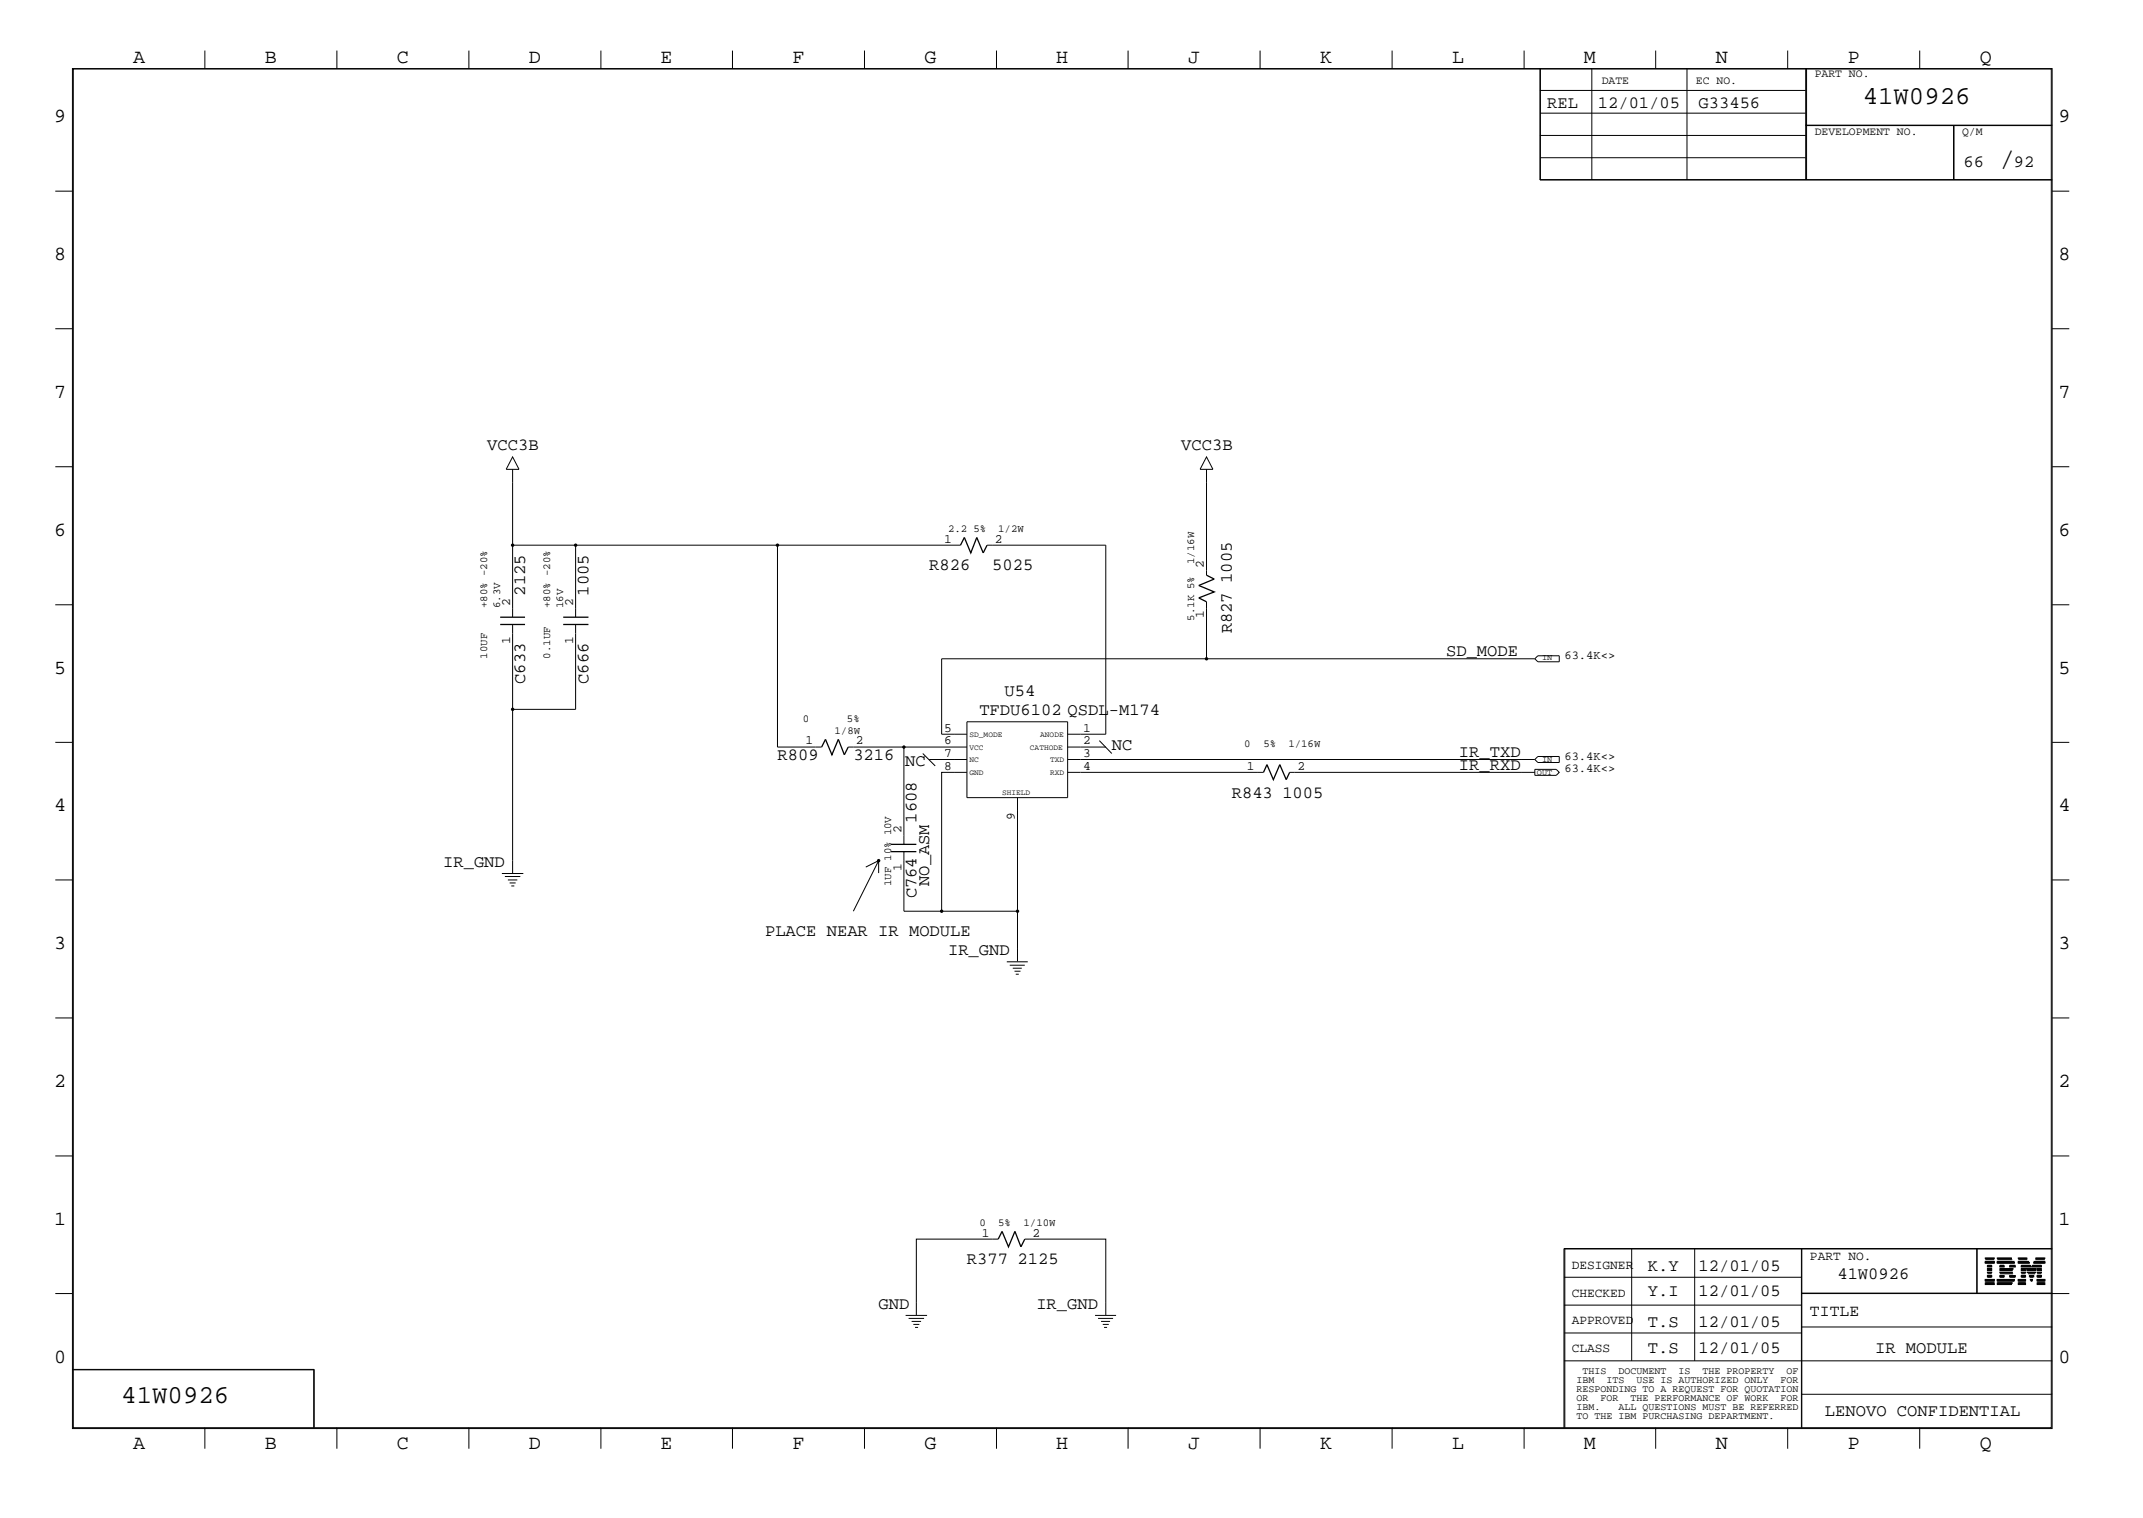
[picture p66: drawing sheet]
<svg xmlns="http://www.w3.org/2000/svg" width="423mm" height="300mm" viewBox="0 0 423 300" stroke-linecap="round" stroke-linejoin="round" font-family="sans-serif">
<defs><g id="words">
<text font-size="5.2" x="395" y="32.9">/</text>
<g font-size="5.1">
<text x="368" y="20.5">41W0926</text>
<text x="24" y="277.2">41W0926</text>
</g>
<g font-size="4">
<text x="26.3" y="12.5">A</text>
<text x="52.3" y="12.5">B</text>
<text x="78.4" y="12.5">C</text>
<text x="104.5" y="12.5">D</text>
<text x="130.5" y="12.5">E</text>
<text x="156.5" y="12.5">F</text>
<text x="182.6" y="12.5">G</text>
<text x="208.6" y="12.5">H</text>
<text x="234.7" y="12.5">J</text>
<text x="260.8" y="12.5">K</text>
<text x="286.9" y="12.5">L</text>
<text x="312.8" y="12.5">M</text>
<text x="338.9" y="12.5">N</text>
<text x="365" y="12.5">P</text>
<text x="391.1" y="12.5">Q</text>
<text x="10.7" y="24.1">9</text>
<text x="406.7" y="24.1">9</text>
<text x="10.7" y="51.4">8</text>
<text x="406.7" y="51.4">8</text>
<text x="10.7" y="78.6">7</text>
<text x="406.7" y="78.6">7</text>
<text x="10.7" y="105.8">6</text>
<text x="406.7" y="105.8">6</text>
<text x="10.7" y="133.1">5</text>
<text x="406.7" y="133.1">5</text>
<text x="10.7" y="160.2">4</text>
<text x="406.7" y="160.2">4</text>
<text x="10.7" y="187.5">3</text>
<text x="406.7" y="187.5">3</text>
<text x="10.7" y="214.6">2</text>
<text x="406.7" y="214.6">2</text>
<text x="10.7" y="241.9">1</text>
<text x="406.7" y="241.9">1</text>
<text x="10.7" y="269.2">0</text>
<text x="406.7" y="269.2">0</text>
<text x="26.3" y="286.2">A</text>
<text x="52.3" y="286.2">B</text>
<text x="78.4" y="286.2">C</text>
<text x="104.5" y="286.2">D</text>
<text x="130.5" y="286.2">E</text>
<text x="156.5" y="286.2">F</text>
<text x="182.6" y="286.2">G</text>
<text x="208.6" y="286.2">H</text>
<text x="234.7" y="286.2">J</text>
<text x="260.8" y="286.2">K</text>
<text x="286.9" y="286.2">L</text>
<text x="312.8" y="286.2">M</text>
<text x="338.9" y="286.2">N</text>
<text x="365" y="286.2">P</text>
<text x="391.1" y="286.2">Q</text>
</g>
<g font-size="3.4">
<text x="305.6" y="21.4">REL</text>
<text x="315.6" y="21.4">12/01/05</text>
<text x="335.5" y="21.4">G33456</text>
<text x="387.9" y="32.9">66</text>
<text x="397.8" y="32.9">92</text>
<text x="96.3" y="89">VCC3B</text>
<text x="233.3" y="89">VCC3B</text>
<text x="183.6" y="112.7">R826</text>
<text x="196" y="112.7">5025</text>
<text x="103.7" y="117.7" transform="rotate(-90 103.7 117.7)">2125</text>
<text x="116.2" y="117.7" transform="rotate(-90 116.2 117.7)">1005</text>
<text x="243.3" y="115.1" transform="rotate(-90 243.3 115.1)">1005</text>
<text x="243.3" y="125.1" transform="rotate(-90 243.3 125.1)">R827</text>
<text x="285.7" y="129.6">SD_MODE</text>
<text x="103.7" y="135.1" transform="rotate(-90 103.7 135.1)">C633</text>
<text x="116.2" y="135.1" transform="rotate(-90 116.2 135.1)">C666</text>
<text x="198.5" y="137.6">U54</text>
<text x="193.5" y="141.3">TFDU6102 QSDL-M174</text>
<text x="219.6" y="148.2">NC</text>
<text x="288.2" y="149.5">IR_TXD</text>
<text x="153.6" y="150">R809</text>
<text x="168.6" y="150">3216</text>
<text x="178.8" y="151.2">NC</text>
<text x="288.2" y="152.1">IR_RXD</text>
<text x="243.3" y="157.6">R843</text>
<text x="253.3" y="157.6">1005</text>
<text x="181" y="162.5" transform="rotate(-90 181 162.5)">1608</text>
<text x="87.5" y="171.3">IR_GND</text>
<text x="181" y="177.5" transform="rotate(-90 181 177.5)">C764</text>
<text x="183.6" y="175" transform="rotate(-90 183.6 175)">NO_ASM</text>
<text x="151.1" y="184.9">PLACE NEAR IR MODULE</text>
<text x="187.3" y="188.7">IR_GND</text>
<text x="191" y="249.8">R377</text>
<text x="201" y="249.8">2125</text>
<text x="325.5" y="251">K.Y</text>
<text x="335.5" y="251">12/01/05</text>
<text x="325.5" y="255.9">Y.I</text>
<text x="335.5" y="255.9">12/01/05</text>
<text x="363" y="252.7">41W0926</text>
<text x="173.6" y="258.5">GND</text>
<text x="204.7" y="258.5">IR_GND</text>
<text x="325.5" y="262.2">T.S</text>
<text x="335.5" y="262.2">12/01/05</text>
<text x="325.5" y="267.2">T.S</text>
<text x="335.5" y="267.2">12/01/05</text>
<text x="370.4" y="267.2">IR MODULE</text>
<text x="360.5" y="279.7">LENOVO CONFIDENTIAL</text>
</g>
<text font-size="3.2" x="357.5" y="260">TITLE</text>
<g font-size="2.5">
<text x="186.5" y="107.2">1</text>
<text x="196.5" y="107.2">2</text>
<text x="237.8" y="112.2" transform="rotate(-90 237.8 112.2)">2</text>
<text x="100.8" y="119.6" transform="rotate(-90 100.8 119.6)">2</text>
<text x="113.2" y="119.6" transform="rotate(-90 113.2 119.6)">2</text>
<text x="237.8" y="122.2" transform="rotate(-90 237.8 122.2)">1</text>
<text x="100.8" y="127.2" transform="rotate(-90 100.8 127.2)">1</text>
<text x="113.2" y="127.2" transform="rotate(-90 113.2 127.2)">1</text>
<text x="159.1" y="147.1">1</text>
<text x="169.1" y="147.1">2</text>
<text x="186.5" y="144.6">5</text>
<text x="186.5" y="147.1">6</text>
<text x="186.5" y="149.5">7</text>
<text x="214" y="144.6">1</text>
<text x="214" y="149.5">3</text>
<text x="214" y="147.1">2</text>
<text x="186.5" y="152.1">8</text>
<text x="214" y="152.1">4</text>
<text x="246.3" y="152.1">1</text>
<text x="256.3" y="152.1">2</text>
<text x="178.1" y="164.5" transform="rotate(-90 178.1 164.5)">2</text>
<text x="200.5" y="162.1" transform="rotate(-90 200.5 162.1)">9</text>
<text x="178.1" y="172" transform="rotate(-90 178.1 172)">1</text>
<text x="194" y="244.3">1</text>
<text x="204" y="244.3">2</text>
<text x="310.5" y="250.6">DESIGNER</text>
<text x="357.5" y="248.8">PART NO.</text>
<text x="310.5" y="256.1">CHECKED</text>
<text x="310.5" y="261.5">APPROVED</text>
<text x="310.5" y="267">CLASS</text>
</g>
<g font-size="2.4">
<text x="309" y="130.1">63.4K&lt;&gt;</text>
<text x="309" y="152.6">63.4K&lt;&gt;</text>
<text x="309" y="150">63.4K&lt;&gt;</text>
</g>
<g font-size="2.3">
<text x="316.4" y="16.7">DATE</text>
<text x="335" y="16.7">EC NO.</text>
<text x="358.5" y="15.2">PART NO.</text>
<text x="358.5" y="26.6">DEVELOPMENT NO.</text>
<text x="387.6" y="26.6">Q/M</text>
</g>
<g font-size="2.1">
<text x="187.3" y="105.2">2.2</text>
<text x="192.3" y="105.2">5%</text>
<text x="197.2" y="105.2">1/2W</text>
<text x="235.9" y="111.4" transform="rotate(-90 235.9 111.4)">1/16W</text>
<text x="96.3" y="120.1" transform="rotate(-90 96.3 120.1)">+80% -20%</text>
<text x="98.8" y="120.1" transform="rotate(-90 98.8 120.1)">6.3V</text>
<text x="108.7" y="120.1" transform="rotate(-90 108.7 120.1)">+80% -20%</text>
<text x="111.3" y="120.1" transform="rotate(-90 111.3 120.1)">16V</text>
<text x="235.9" y="122.6" transform="rotate(-90 235.9 122.6)">5.1K 5%</text>
<text x="96.3" y="130.1" transform="rotate(-90 96.3 130.1)">10UF</text>
<text x="108.7" y="130.1" transform="rotate(-90 108.7 130.1)">0.1UF</text>
<text x="158.6" y="142.6">0</text>
<text x="167.3" y="142.6">5%</text>
<text x="164.8" y="145">1/8W</text>
<text x="245.8" y="147.6">0</text>
<text x="249.6" y="147.6">5%</text>
<text x="254.5" y="147.6">1/16W</text>
<text x="176" y="175" transform="rotate(-90 176 175)">1UF 10% 10V</text>
<text x="193.5" y="242.2">0</text>
<text x="197.2" y="242.2">5%</text>
<text x="202.2" y="242.2">1/10W</text>
</g>
<g font-size="2">
<text x="311.4" y="273.2">IBM</text>
<text x="311.4" y="275">RESPONDING TO A REQUEST FOR QUOTATION</text>
<text x="312.6" y="271.4">THIS</text>
<text x="317.3" y="273.2">ITS</text>
<text x="319.7" y="271.4">DOCUMENT</text>
<text x="323.3" y="273.2">USE IS AUTHORIZED ONLY</text>
<text x="331.6" y="271.4">IS</text>
<text x="336.3" y="271.4">THE PROPERTY</text>
<text x="351.7" y="273.2">FOR</text>
<text x="352.9" y="271.4">OF</text>
<text x="311.4" y="276.7">OR</text>
<text x="311.4" y="278.6">IBM.</text>
<text x="311.4" y="280.2">TO THE IBM PURCHASING DEPARTMENT.</text>
<text x="316.1" y="276.7">FOR</text>
<text x="319.7" y="278.6">ALL QUESTIONS MUST BE REFERRED</text>
<text x="322.1" y="276.7">THE PERFORMANCE OF WORK</text>
<text x="351.7" y="276.7">FOR</text>
</g>
<g font-size="1.7">
<text x="304.6" y="130.5">IN</text>
<text x="303.6" y="153">OUT</text>
<text x="304.6" y="150.5">IN</text>
</g>
<g font-size="1.6">
<text x="191.5" y="145.5">SD_MODE</text>
<text x="191.5" y="148.1">VCC</text>
<text x="203.5" y="148.1">CATHODE</text>
<text x="205.5" y="145.5">ANODE</text>
<text x="191.5" y="150.5">NC</text>
<text x="191.5" y="153.1">GND</text>
<text x="207.4" y="150.5">TXD</text>
<text x="207.4" y="153.1">RXD</text>
<text x="198" y="157.1">SHIELD</text>
</g>
</g></defs>
<path d="M189.7 107.7l.8-1.5 1.3 3 1.2-3 1.2 3 .8-1.5M238.3 113.6l1.6 .8-3.1 1.3 3.1 1.2-3.1 1.2 1.5 .8M98.8 123.4h4.9M98.8 121.9h4.9M111.3 123.4h4.9M111.3 121.9h4.9M162.3 147.6l.8-1.5 1.2 3 1.3-3 1.2 3 .8-1.5M249.6 152.6l.7-1.6 1.2 3 1.3-3 1.3 3 .7-1.4M176 168.2h5M176 166.8h5M197.2 244.8l.8-1.6 1.2 3.1 1.3-3.1 1.2 3.1 .7-1.5" fill="none" stroke="#000" stroke-width=".25"/>
<g fill="none" stroke="#000" stroke-width=".2">
<path d="M14.3 13.5h391.1v268.7h-391.1zM14.5 13.6h390.7v268.4h-390.7zM40.5 10v3.5M66.5 10v3.5M92.6 10v3.5M118.7 10v3.5M144.7 10v3.5M170.8 10v3.5M196.9 10v3.5M222.8 10v3.5M248.9 10v3.5M275 10v3.5"/>
<path d="M301.1 10v3.5M304.2 13.5v22.1h101.2M304.2 17.9h52.5M304.3 13.5v22.1M314.5 13.5v22.1M327.1 10v3.5M333.2 13.5v22.1M353.1 10v3.5M356.7 13.5v22.1M356.9 13.5v22.1M379.2 10v3.5M10.9 37.8h3.4"/>
<path d="M304.2 35.5h101.2M304.2 26.8h52.5M304.2 22.4h52.5M304.3 31.2h52.4M356.7 24.8h48.7M356.7 24.7h48.7M385.9 24.8v10.8M386 24.8v10.8M405.4 37.8h3.4M10.9 64.9h3.4M405.4 64.9h3.4M10.9 92.2h3.4"/>
<path d="M101.3 90.3l1.2 2.4h-2.5zM101.3 92.7v15M238.3 90.3l1.3 2.4h-2.5zM238.3 92.7v20.9M405.4 92.2h3.4M10.9 119.5h3.4M113.7 107.7h-12.4v14.2M153.6 107.7h-39.9v14.2M189.7 107.7h-36.1v39.9h8.7M195 107.7h23.4v37.3h-7.5M238.3 118.9v11.2M405.4 119.5h3.4"/>
<path d="M101.3 123.4v16.7M113.7 123.4v16.7h-12.4v32.4M303.2 130.1h-117.2v14.9h5M303.8 129.5h4.2v1.2h-4.2l-.6-.6zM10.9 146.6h3.4M167.6 147.6h23.4M178.6 147.6v19.2M182.3 148.8l2.4 2.5M183.6 150h7.4M191 152.6h-5v27.4h15M191 142.6h19.9v15h-19.9zM201 157.6v32.3"/>
<path d="M210.9 147.6h7.5M210.9 152.6h38.7M210.9 150h92.3M217.2 146.3l2.4 2.5M254.8 152.6h48.4M303.2 152h4.2l.6 .6-.6 .6h-4.2zM303.8 149.4h4.2v1.2h-4.2l-.6-.6zM405.4 146.6h3.4M10.9 173.8h3.4M99.1 172.6h4.3M99.7 173.1h3.1M100.3 173.8h1.9"/>
<path d="M100.7 174.4h1.2M101 175h.6M173.6 172.5v-2.5l-5 10M173.6 170l-2.6 1.3M178.6 168.2v11.8h7.4M405.4 173.8h3.4M198.9 190h4.1M199.5 190.7h2.9M200.1 191.3h1.7M200.4 191.9h1.2M200.7 192.4h.6M10.9 201.1h3.4"/>
<path d="M405.4 201.1h3.4M10.9 228.3h3.4M405.4 228.3h3.4M10.9 255.5h3.4M178.9 259.8h4.2M197.2 244.8h-16.2v15M202.4 244.8h16v15M216.3 259.8h4.2M308.9 246.7h96.5M308.9 257.8h47M308.9 252.3h47M309.1 246.6v35.4"/>
<path d="M322.3 246.6v22.2M334.8 246.6v22.2M355.9 246.6v35.4M355.9 255.4h49.5M355.9 255.5h52.9M390.5 246.6v8.9M390.6 246.6v8.9M392.2 253.7h1.8zM392.2 253.6h1.8zM392.2 253.4l1.8 .1zM392.2 253l1.8 .1zM392.2 252.8l1.8 .1z"/>
<path d="M392.2 252.7l1.8 .1zM392.2 249.4l1.8 .1zM392.2 249.3l1.8 .1zM392.2 249.2l1.8 .1zM392.2 248.8h1.8zM392.2 248.7h1.8zM392.2 248.5l1.8 .1zM392.6 252.3h.8zM392.6 252.1l.8 .1zM392.6 252l.8 .1zM392.6 251.6h.8zM392.6 251.5h.8z"/>
<path d="M392.6 251.3l.8 .1zM392.6 250.9l.8 .1zM392.6 250.8h.8zM392.6 250.6l.8 .1zM392.6 250.2l.8 .1zM392.6 250l.8 .1zM392.6 249.9h.8zM394.5 253.7h2.8zM394.5 253.6h2.9zM394.5 253.4l3 .1zM394.5 248.8h3zM394.5 248.7h2.9z"/>
<path d="M394.5 248.5l2.8 .1zM394.5 253l3.3 .1zM394.5 252.8l3.4 .1zM394.5 252.7l3.4 .1zM394.5 249.4l3.4 .1zM394.5 249.3l3.4 .1zM394.5 249.2l3.3 .1zM395.1 251.6h2.6zM395.1 251.5h2.5zM395.1 251.3l2.4 .1zM395.1 250.9l2.4 .1zM395.1 250.8h2.5z"/>
<path d="M395.1 250.6l2.6 .1zM395.1 252.3h.8zM395.1 252.1l.8 .1zM395.1 252l.8 .1zM395.1 250.2l.8 .1zM395.1 250l.8 .1zM395.1 249.9h.8zM397 252.3h1.1zM397 252.1l1.1 .1zM397 252l1.1 .1zM397 250.2l1.1 .1zM397 250l1.1 .1z"/>
<path d="M397 249.9h1.1zM398.7 253.7h1.4zM398.7 253.6h1.4zM398.7 253.4l1.4 .1zM398.7 253l1.4 .1zM398.7 252.8l1.4 .1zM398.7 252.7l1.4 .1zM398.7 249.4l2.2 .1zM398.7 249.3l2.1 .1zM398.7 249.2l2 .1zM398.7 248.8h1.8zM398.7 248.7h1.8z"/>
<path d="M398.7 248.5l1.7 .1zM399.3 252.3h.8zM399.3 252.1l.8 .1zM399.3 252l.8 .1zM399.3 251.6h.8zM399.3 251.5h.8zM399.3 251.3l.8 .1zM399.3 250.9l.8 .1zM399.3 250.8h.8zM399.3 250.6l.8 .1zM399.3 250.2l1.9 .1zM399.3 250l1.9 .1z"/>
<path d="M399.3 249.9h1.8zM400.3 250.6l2 .1zM400.4 250.9l1.8 .1zM400.4 250.8h1.8zM400.5 251.3l1.6 .1zM400.6 251.5h1.5zM400.6 251.6h1.4zM400.9 252.1l.8 .1zM400.9 252l.8 .1zM401 252.3h.7zM401.1 252.7l.4 .1zM401.2 252.8l.3 .1z"/>
<path d="M401.2 253l.2 .1zM401.4 250.2l1.9 .1zM401.5 250l1.8 .1zM401.5 249.9h1.8zM401.7 249.4l2.2 .1zM401.8 249.3l2.1 .1zM401.8 249.2l2.1 .1zM402.1 248.8h1.8zM402.1 248.7h1.8zM402.2 248.5l1.7 .1zM402.4 253.7h1.5zM402.4 253.6h1.5z"/>
<path d="M402.4 253.4l1.5 .1zM402.4 253l1.5 .1zM402.4 252.8l1.5 .1zM402.4 252.7l1.5 .1zM402.4 252.3h.9zM402.4 252.1l.9 .1zM402.4 252l.9 .1zM402.4 251.6h.9zM402.4 251.5h.9zM402.4 251.3l.9 .1zM402.4 250.9l.9 .1zM402.4 250.8h.9z"/>
<path d="M402.4 250.6l.9 .1zM405.4 246.6h-96.5v35.4M14.3 270.5h47.8v11.5M14.3 270.6h47.8M62 270.5v11.5M179.5 260.4h3M180.1 261h1.8M180.4 261.6h1.2M180.8 262.2h.6M216.9 260.4h3M217.5 261h1.8M217.8 261.6h1.2"/>
<path d="M218.1 262.2h.6M308.9 268.8h96.5M308.9 263.3h47M355.9 275.4h49.5M355.9 262.1h49.5M40.5 282v4.2M66.5 282v4.2M92.6 282v4.2M118.7 282v4.2M144.7 282v4.2M170.8 282v4.2M196.9 282v4.2"/>
<path d="M222.8 282v4.2M248.9 282v4.2M275 282v4.2M301.1 282v4.2M327.1 282v4.2M353.1 282v4.2M379.2 282v4.2"/>
</g>
<g fill="#000">
<circle cx="101.3" cy="107.7" r=".34"/>
<circle cx="113.7" cy="107.7" r=".34"/>
<circle cx="153.6" cy="107.7" r=".34"/>
<circle cx="238.3" cy="130.1" r=".34"/>
<circle cx="101.3" cy="140.1" r=".34"/>
<circle cx="178.6" cy="147.6" r=".34"/>
<circle cx="173.6" cy="170" r=".34"/>
<circle cx="186" cy="180" r=".34"/>
<circle cx="201" cy="180" r=".34"/>
</g>
<use href="#words"/>
</svg>
